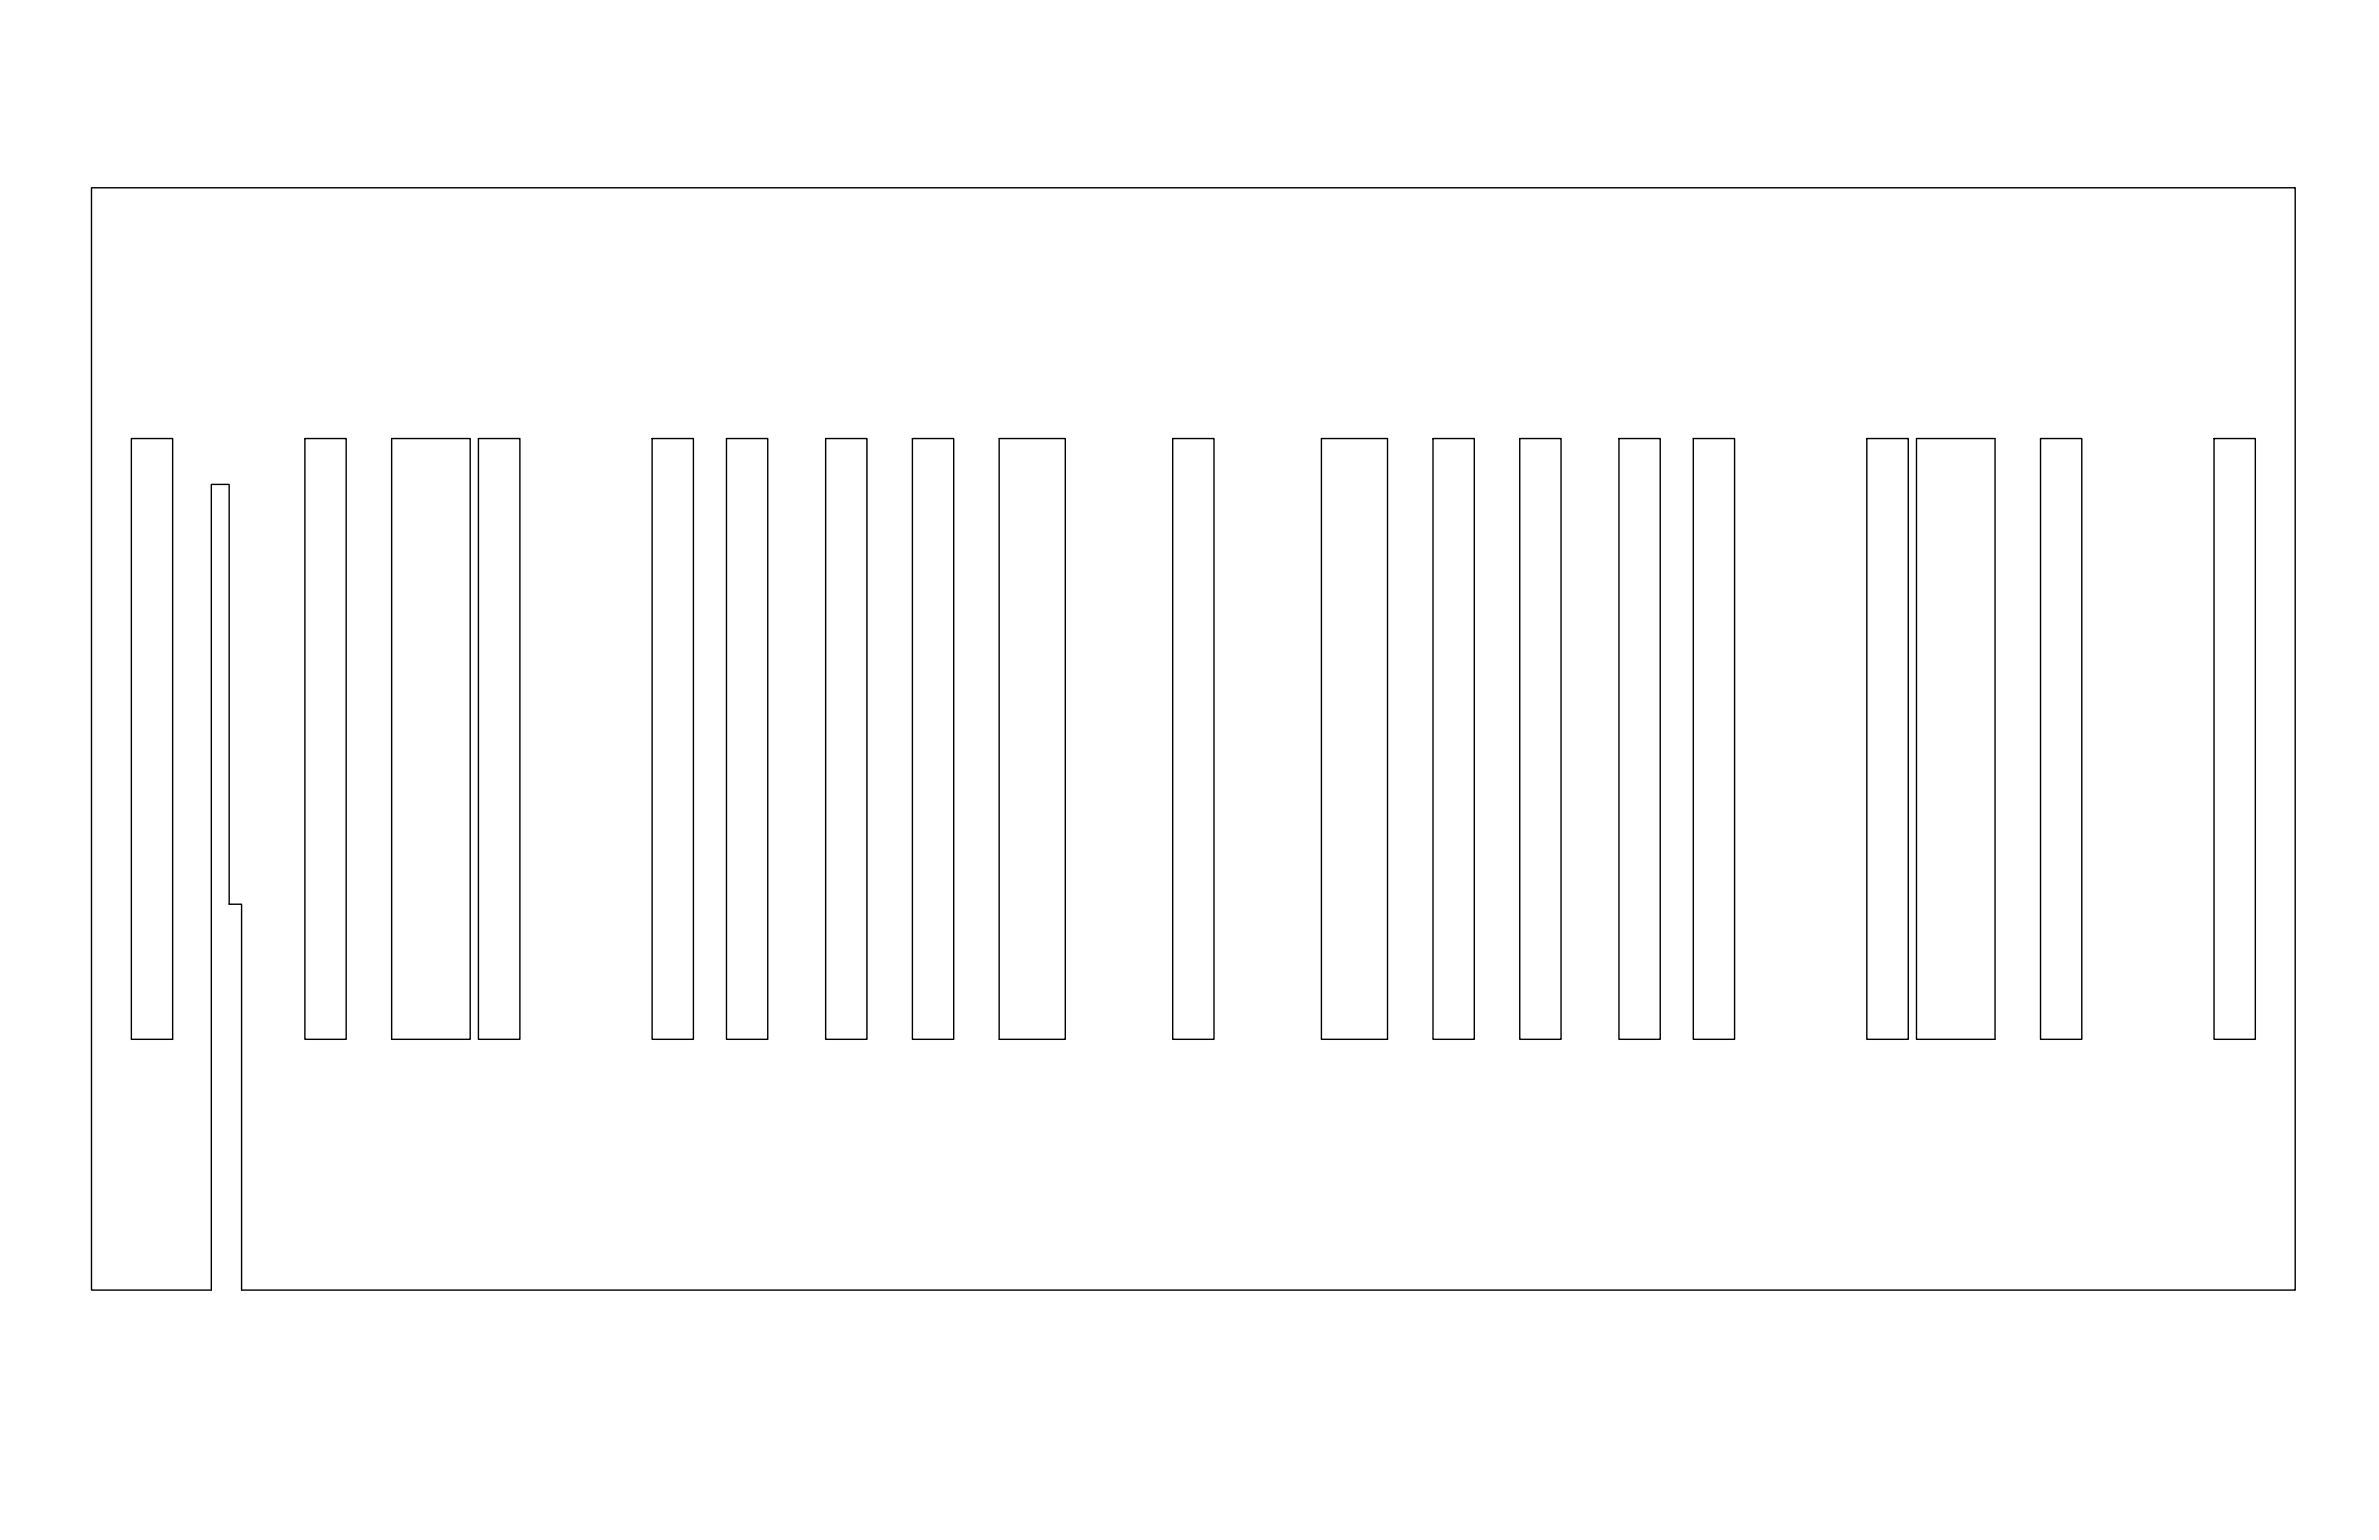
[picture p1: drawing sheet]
<svg xmlns="http://www.w3.org/2000/svg" width="864mm" height="559mm" viewBox="0 0 864 559" stroke-linecap="round" stroke-linejoin="round" font-family="sans-serif">
<!-- layer: Visible (ANSI) -->
<g fill="none" stroke="#000" stroke-width=".51">
<path d="M33.2 68.1h800v400h-745.5v-140h-4.5v-152.3h-6.5v292.3h-43.5zM47.7 159.1h15v218h-15zM110.7 159.1h15v218h-15zM142.2 159.1h28.5v218h-28.5zM173.7 159.1h15v218h-15zM236.7 159.1h15v218h-15zM263.7 159.1h15v218h-15zM299.7 159.1h15v218h-15zM331.2 159.1h15v218h-15zM362.7 159.1h24v218h-24zM425.7 159.1h15v218h-15zM479.7 159.1h24v218h-24z"/>
<path d="M520.2 159.1h15v218h-15zM551.7 159.1h15v218h-15zM587.7 159.1h15v218h-15zM614.7 159.1h15v218h-15zM677.7 159.1h15v218h-15zM695.7 159.1h28.5v218h-28.5zM740.7 159.1h15v218h-15zM803.7 159.1h15v218h-15z"/>
</g>
</svg>
